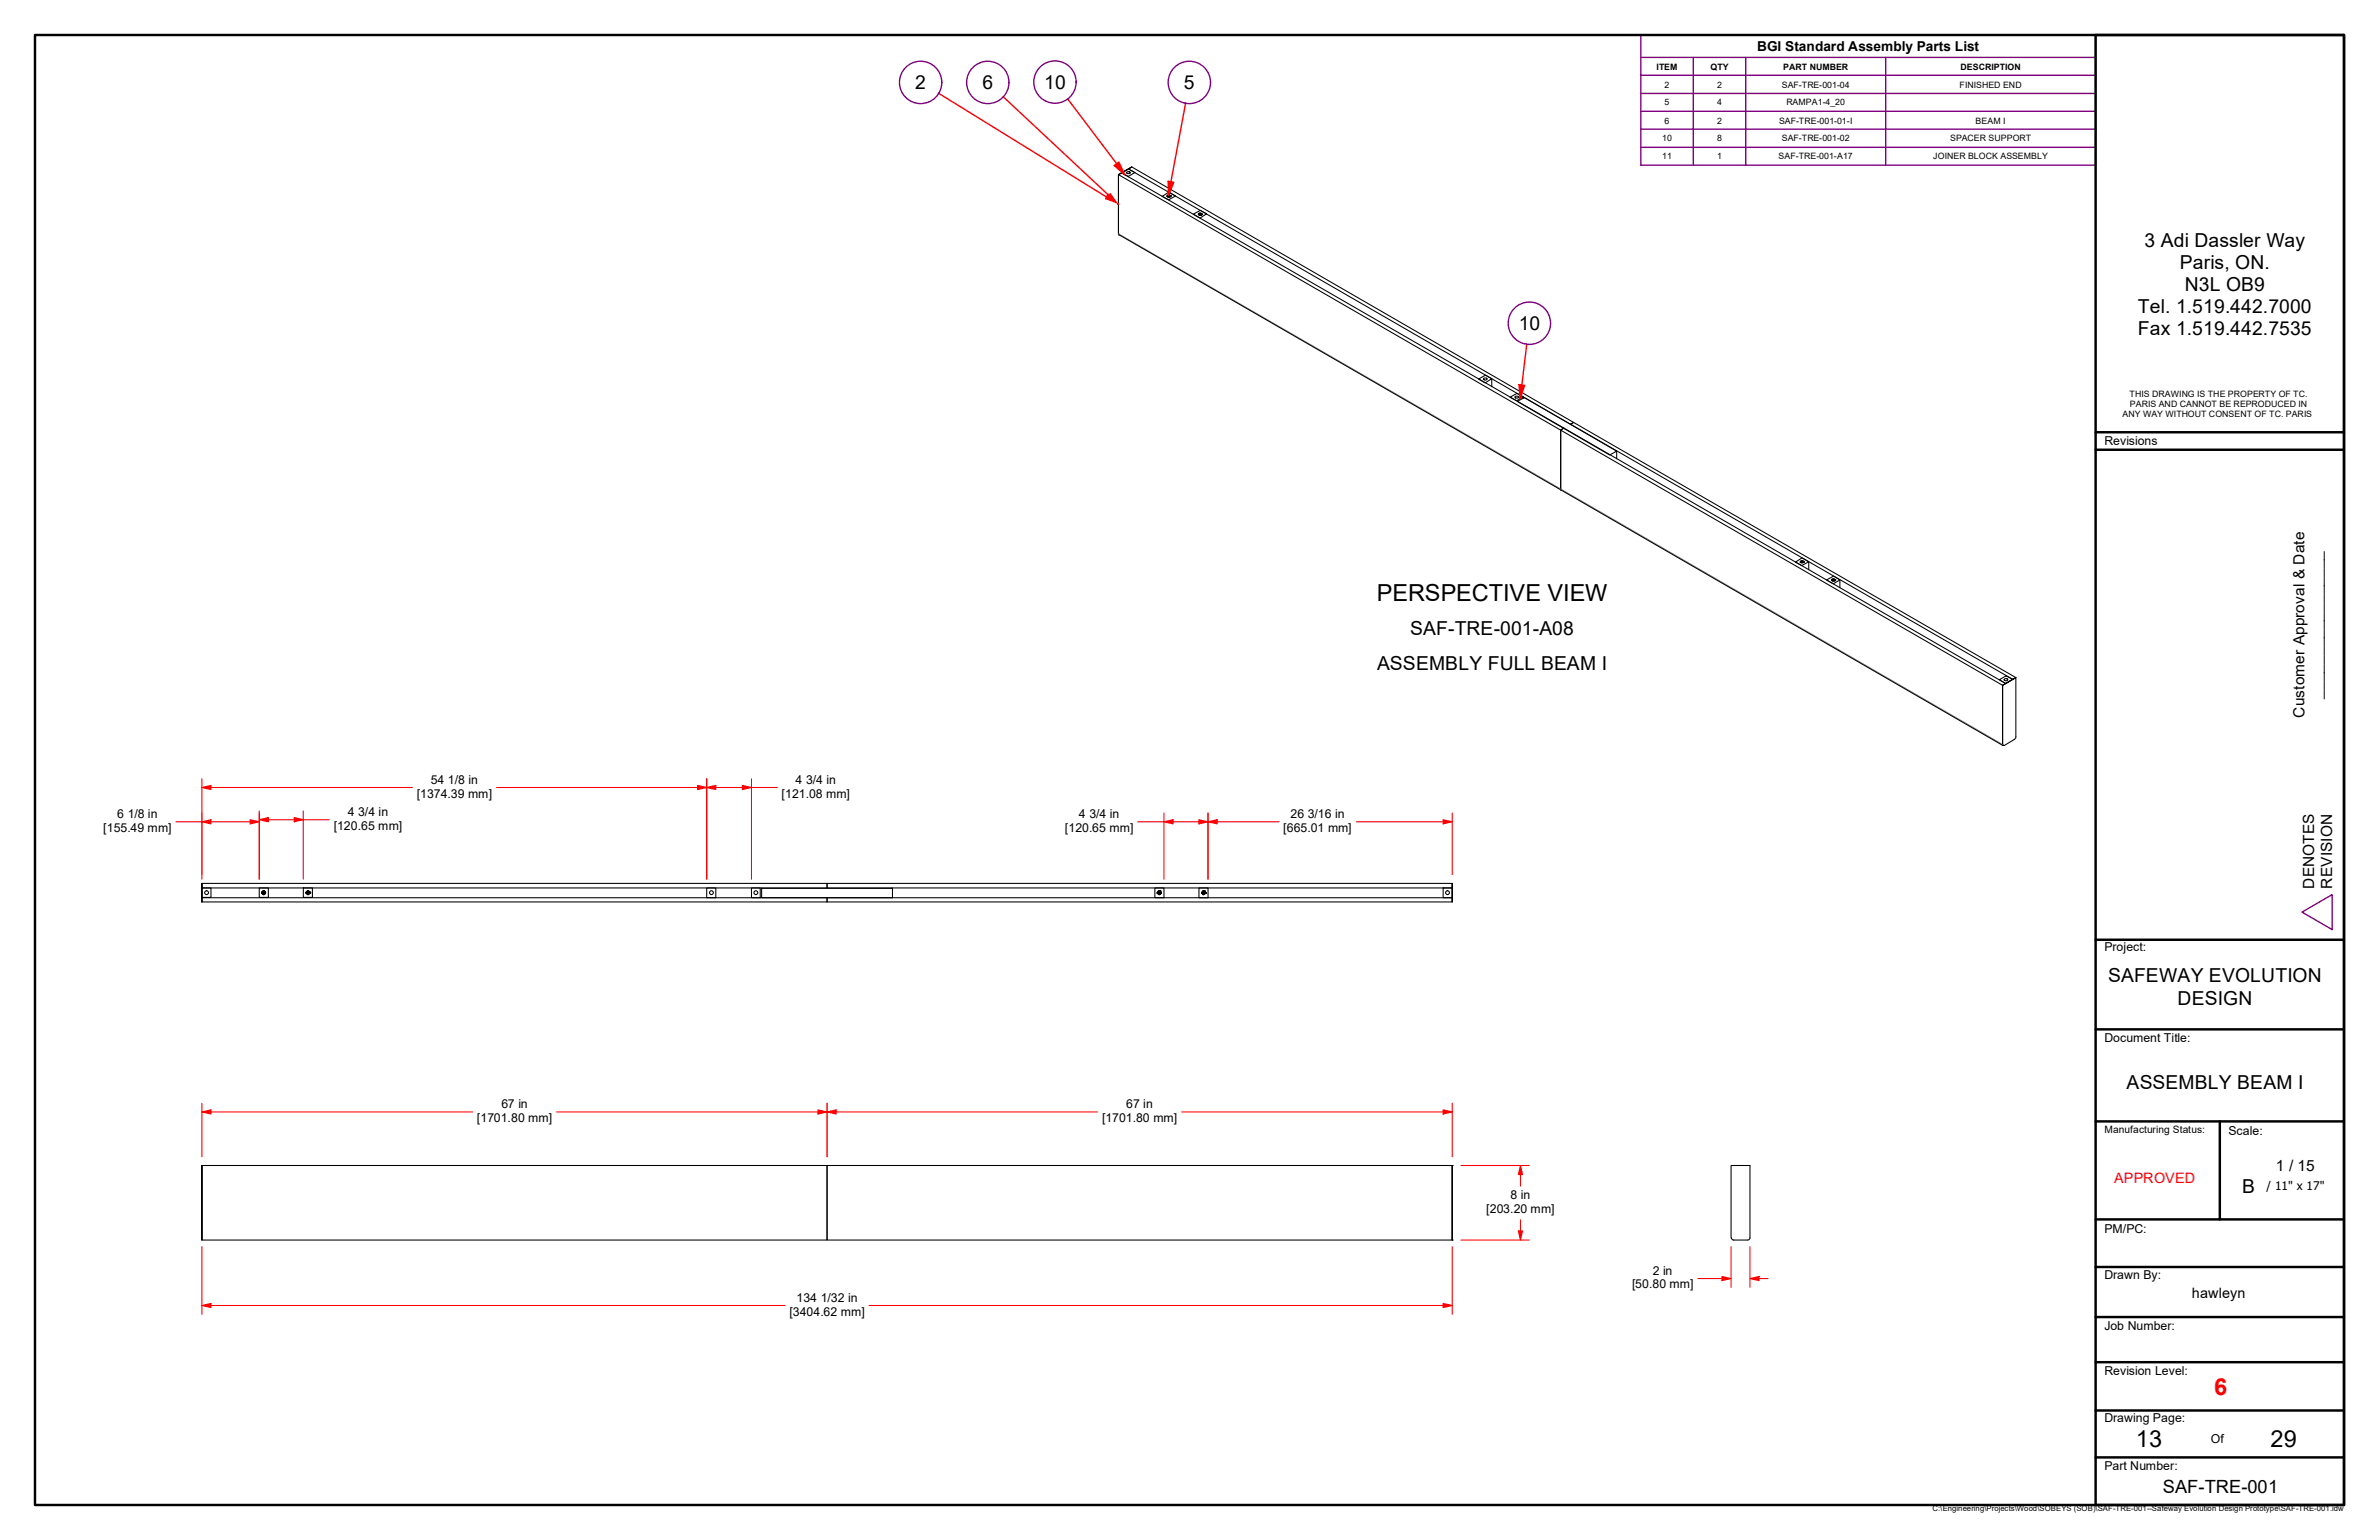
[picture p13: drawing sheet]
<svg xmlns="http://www.w3.org/2000/svg" width="432mm" height="279mm" viewBox="0 0 432 279" stroke-linecap="round" stroke-linejoin="round" font-family="sans-serif">
<defs><g id="words">
<g font-size="4.3">
<text x="249.9" y="109">PERSPECTIVE VIEW</text>
<text x="387.7" y="262.6">13</text>
<text x="412.1" y="262.6">29</text>
</g>
<text font-size="4.3" fill="#f00" x="401.9" y="253">6</text>
<g font-size="3.5">
<text x="166.1" y="16.2">2</text>
<text x="178.3" y="16.2">6</text>
<text x="189.5" y="16.2">10</text>
<text x="214.9" y="16.2">5</text>
<text x="389.3" y="44.8">3 Adi Dassler Way</text>
<text x="395.7" y="48.8">Paris, ON.</text>
<text x="396.6" y="52.8">N3L OB9</text>
<text x="275.7" y="59.9">10</text>
<text x="388" y="56.8">Tel. 1.519.442.7000</text>
<text x="388" y="60.8">Fax 1.519.442.7535</text>
<text x="256" y="115.1">SAF-TRE-001-A08</text>
<text x="249.9" y="121.5">ASSEMBLY FULL BEAM I</text>
<text x="382.7" y="178.2">SAFEWAY EVOLUTION</text>
<text x="395.2" y="182.2">DESIGN</text>
<text x="386" y="197.6">ASSEMBLY BEAM I</text>
<text x="407" y="216.4">B</text>
</g>
<text font-size="3.3" x="392.6" y="271">SAF-TRE-001</text>
<g font-size="2.8">
<text x="418.3" y="130.2" transform="rotate(-90 418.3 130.2)">Customer Approval &amp; Date</text>
<text x="421.4" y="126.7" transform="rotate(-90 421.4 126.7)">_________________</text>
<text x="420.1" y="161.2" transform="rotate(-90 420.1 161.2)">DENOTES</text>
<text x="423.3" y="161.2" transform="rotate(-90 423.3 161.2)">REVISION</text>
<text x="413.1" y="212.5">1 / 15</text>
</g>
<text font-size="2.6" fill="#f00" x="383.7" y="214.6">APPROVED</text>
<text font-size="2.6" x="397.8" y="235.5">hawleyn</text>
<text font-size="2.5" x="319" y="9.3">BGI Standard Assembly Parts List</text>
<g font-size="2.2">
<text x="382" y="80.8">Revisions</text>
<text x="78.2" y="142.2">54</text>
<text x="81.3" y="142.2">1/8 in</text>
<text x="144.4" y="142.2">4</text>
<text x="146.3" y="142.2">3/4 in</text>
<text x="21.3" y="148.5">6</text>
<text x="23.2" y="148.5">1/8 in</text>
<text x="63.1" y="148.1">4</text>
<text x="65" y="148.1">3/4 in</text>
<text x="75.6" y="144.7">[1374.39 mm]</text>
<text x="141.9" y="144.7">[121.08 mm]</text>
<text x="195.8" y="148.5">4</text>
<text x="197.7" y="148.5">3/4 in</text>
<text x="234.3" y="148.5">26</text>
<text x="237.4" y="148.5">3/16 in</text>
<text x="18.7" y="150.9">[155.49 mm]</text>
<text x="60.6" y="150.5">[120.65 mm]</text>
<text x="193.3" y="150.9">[120.65 mm]</text>
<text x="232.9" y="150.9">[665.01 mm]</text>
<text x="382" y="172.6">Project:</text>
<text x="382" y="189.1">Document Title:</text>
<text x="86.6" y="203.6">[1701.80 mm]</text>
<text x="91" y="201.1">67 in</text>
<text x="200" y="203.6">[1701.80 mm]</text>
<text x="204.4" y="201.1">67 in</text>
<text x="404.5" y="205.9">Scale:</text>
<text x="411.4" y="215.8">/ 11&quot; x 17&quot;</text>
<text x="269.7" y="220">[203.20 mm]</text>
<text x="274.2" y="217.6">8 in</text>
<text x="382" y="223.6">PM/PC:</text>
<text x="296.2" y="233.7">[50.80 mm]</text>
<text x="300" y="231.3">2 in</text>
<text x="382" y="232">Drawn By:</text>
<text x="143.3" y="238.7">[3404.62 mm]</text>
<text x="144.6" y="236.2">134</text>
<text x="149" y="236.2">1/32 in</text>
<text x="382" y="241.3">Job Number:</text>
<text x="382" y="249.5">Revision Level:</text>
<text x="382" y="258.1">Drawing Page:</text>
<text x="401.3" y="261.9">Of</text>
<text x="382" y="266.8">Part Number:</text>
</g>
<text font-size="1.8" x="382" y="205.5">Manufacturing Status:</text>
<g font-size="1.6">
<text x="300.7" y="12.6">ITEM</text>
<text x="302.1" y="15.9">2</text>
<text x="310.5" y="12.6">QTY</text>
<text x="311.7" y="15.9">2</text>
<text x="323.4" y="15.9">SAF-TRE-001-04</text>
<text x="323.7" y="12.6">PART NUMBER</text>
<text x="355.7" y="15.9">FINISHED END</text>
<text x="355.9" y="12.6">DESCRIPTION</text>
<text x="302.1" y="19.1">5</text>
<text x="302.1" y="22.4">6</text>
<text x="311.7" y="19.1">4</text>
<text x="311.7" y="22.4">2</text>
<text x="322.9" y="22.4">SAF-TRE-001-01-I</text>
<text x="324.2" y="19.1">RAMPA1-4_20</text>
<text x="358.6" y="22.4">BEAM I</text>
<text x="301.7" y="25.7">10</text>
<text x="301.7" y="28.9">11</text>
<text x="311.7" y="25.7">8</text>
<text x="311.7" y="28.9">1</text>
<text x="322.8" y="28.9">SAF-TRE-001-A17</text>
<text x="323.4" y="25.7">SAF-TRE-001-02</text>
<text x="350.9" y="28.9">JOINER BLOCK ASSEMBLY</text>
<text x="353.9" y="25.7">SPACER SUPPORT</text>
<text x="385.3" y="75.6">ANY WAY WITHOUT CONSENT OF TC. PARIS</text>
<text x="386.5" y="72">THIS DRAWING IS THE PROPERTY OF TC.</text>
<text x="386.6" y="73.8">PARIS AND CANNOT BE REPRODUCED IN</text>
</g>
<text font-size="1.4" x="350.8" y="274.1">C:\Engineering\Projects\Wood\SOBEYS (SOB)\SAF-TRE-001--Safeway Evolution Design Prototype\SAF-TRE-001.idw</text>
</g></defs>
<!-- layer: Visible (ANSI) -->
<g fill="none" stroke="#000" stroke-width=".19">
<path d="M203 31.7l2.4-1.4-2.4 1.4v10.7M203 31.7v10.7M203 31.7l.6-.3 80.2 46.3-.5 .3v10.7M204.5 31.2h.5a.16 .16 0 0 1 .2 .1 .16 .16 0 0 1-.2 .2 .33 .33 0 0 1-.5-.2zM204.8 32l-1.2-.6 1.3-.7 1.1 .6-1.2 .8M204.9 30.7l.5-.4 80.2 46.3-.5 .4zM210.9 35.6l1.3-.7 1.2 .7-1.3 .7zM211.8 35.6h.1M211.8 35.4h.1a.29 .29 0 0 1 .3-.1 .29 .29 0 0 1 .2 .3l-.2 .2a.23 .23 0 0 1-.3-.1 .23 .23 0 0 1-.1-.3zM211.9 35.4h.1a.25 .25 0 0 1 .3 0 .25 .25 0 0 1 .1 .2l-.1 .1a.26 .26 0 0 1-.3 0 .26 .26 0 0 1-.1-.3zM211.9 35.6h.1M211.9 35.6l.2 .1z"/>
<path d="M212 35.7h.3M212 35.5l.2-.1zM212 35.5v.1zM212 35.7h.2M212 35.5v.1M212.1 35.7h.2zM212.1 35.7h.1M212.2 35.4v.2M212.2 35.4l.1 .2zM212.2 35.4v.2v-.1M212.2 35.6h.1M212.3 35.7h.1"/>
<path d="M212.3 35.6v.1zM212.3 35.6h.1M212.3 35.5v.1M212.4 35.7h.1M212.4 35.5h.1M212.5 35.6l-.1 .1M212.5 35.6h.1M216.6 38.9l1.3-.7 1.1 .6-1.2 .8zM217.5 38.8l.4-.1a.19 .19 0 0 1 .2 .1 .19 .19 0 0 1-.1 .3l-.4-.1zM217.6 38.9h.1M217.6 38.9l.1 .1zM217.7 38.7h.2z"/>
<path d="M217.7 38.7v.2v-.1M217.7 39h.1M217.7 38.7v.2h.3M217.7 39h.2l.2-.2-.2 .2zM217.8 38.7l.1 .2M217.9 38.7l.2 .1zM217.9 38.7v.2v-.2M218 38.9h.1M218 38.8v.1M218.1 39h.1M218.1 38.9h.1M218.1 38.7h.1"/>
<path d="M218.1 38.9v.1a.24 .24 0 0 0-.3-.3 .24 .24 0 0 0-.2 .3h.5M203 42.4l.1 .2zM203 42.4v-10.7l80.3 46.3 .5-.3 80.2 46.3-.5 .3v10.8M203 42.4l.1 .2M203.1 42.6l80.2 46.3M269.2 68.7l.2-.1a.26 .26 0 0 1 .4-.1 .26 .26 0 0 1 .1 .3l-.4 .2zM270.8 68.7l-1.2 .8-1.2-.7 1.2-.7 1.2 .6v1.5M275 72l.1-.1h.4a.22 .22 0 0 1 .1 .2 .22 .22 0 0 1-.3 .2zM276.5 72l-1.2 .7-1.2-.6 1.2-.7 1.2 .6v.3M285.1 77l.5-.4 80.3 46.3-.6 .4zM283.3 88.7v.2M283.3 88.7v-10.7l80.2 46.3"/>
<path d="M283.3 88.9l80.2 46.4M293.4 81.9l-1.2 .6-16.8-9.7 1.3-.7 16.7 9.8v1.3M326.8 102h.1M326.8 101.9l.2-.2a.27 .27 0 0 1 .3 .1 .27 .27 0 0 1 .1 .2l-.1 .1a.32 .32 0 0 1-.4 0 .32 .32 0 0 1-.1-.2zM326.8 101.9v.1M326.8 101.8h.1a.26 .26 0 0 1 .3-.1 .26 .26 0 0 1 .1 .3 .25 .25 0 0 1-.3 .1 .25 .25 0 0 1-.2-.2zM326.8 102h.2zM326.9 101.9l.3-.1zM326.9 101.9v.1zM327 102h.2M327 101.9v.1M327 102h.2z"/>
<path d="M327 102h.1M327.1 101.9l.1 .1M327.2 101.8l.1 .2zM327.2 101.8v.2v-.1M327.2 102h.1M327.3 101.9h.1M327.3 102h.1M327.4 101.9l-.1 .1M328.3 101.9l-1.3 .7-1.1-.6 1.2-.8 1.2 .7v1.5M332.4 105.2l.5-.2 .2 .3-.5 .1zM332.5 105.3h.1M332.5 105.2v.1"/>
<path d="M332.5 105.2l.2 .1zM332.6 105.3h.3M332.6 105.2l.2-.1zM332.6 105.2v.1zM332.7 105.3h.1M332.7 105.3h.2zM332.7 105.2l-.1 .1M332.7 105.1l.1 .2M332.8 105.1l.2 .1zM332.8 105.1v.2l.1-.1M332.9 105.3h.1M332.9 105.2v.1"/>
<path d="M333 105.3h.1M333 105.2l-.1 .1zM333 105.2h.1M333.1 105.2l-.1 .1a.24 .24 0 0 0-.2-.3 .24 .24 0 0 0-.3 .3h.5M333.1 105.2h.1M333.9 105.2l-1.2 .7-1.2-.7 1.3-.7 1.1 .7v1.4M362.9 123.3l1.2-.7 1.2 .7-1.3 .7zM363.5 135.1v.2M363.5 135.3h.1M363.7 123.3l.3-.2a.24 .24 0 0 1 .4 .1 .24 .24 0 0 1 0 .3 .24 .24 0 0 1-.4 0l-.2-.1zM365.9 122.9l-2.4 1.4v10.8v-10.8l2.4-1.4v11l-.3 .3-1.8 1.1h-.3v-.2M36.6 160.3v3.3z"/>
<path d="M36.6 162.9h113.5v.7h-113.5zM36.6 160.3h113.5v.8h-113.5zM36.6 161.1h1.7v1.7h-1.7zM47.1 161.1h1.6v1.7h-1.6zM47.5 162.1h.1M47.5 162h.1M47.6 161.9h-.1M47.6 162h.1M47.6 161.9v.1M47.6 162l.1 .1M47.7 161.8h.3l.1 .2M47.7 162.1l.1 .1"/>
<path d="M47.7 162.1h.3M47.7 161.8l-.1 .1M47.7 161.8h.3M47.8 161.6v.1M47.8 162.2v.1M47.9 161.7a.18 .18 0 0 1 .1 .3 .18 .18 0 0 1-.2 .1l-.1-.2 .2-.1a.2 .2 0 0 0-.2 .2 .2 .2 0 0 0 .2 .2 .2 .2 0 0 0 .2-.3M47.9 161.6v.1M47.9 162.2v.1M47.9 161.8l.1 .1M47.9 162.2h.1M47.9 161.7h.1M47.9 161.7l.1 .1"/>
<path d="M48 161.8l.1 .1M48 162.1l-.1 .1M48.1 162l-.1 .1M48.1 161.9v.1M48.1 162h.1M48.1 162.1h.1M48.1 161.9h.1M55.1 161.1h1.6v1.7h-1.6zM55.6 162.1h.1M55.6 162h.1M55.6 161.9h.1M55.7 162h.1"/>
<path d="M55.7 161.9v.1M55.7 162l.1 .1M55.8 162.1v.1M55.8 162.1l.2 .1M55.8 161.8l-.1 .1M55.8 161.8l.2-.1 .1 .2M55.8 161.6v.1M55.8 162.2v.1M55.8 161.7v.1M55.9 161.7l.2 .2M55.9 161.6v.1M55.9 162.2v.1"/>
<path d="M55.9 161.7l.2 .3M55.9 162.2h.1M55.9 161.7l.2 .1M56 161.8l.1 .1M56.1 162.1l-.1 .1M56.1 162v.1M56.1 161.9v.1M56.1 162l-.1 .1M56.1 162a.22 .22 0 0 0-.2-.3 .22 .22 0 0 0-.2 .3 .22 .22 0 0 0 .3 .1M56.1 162h.1M56.2 162.1h.1M56.2 161.9h.1"/>
<path d="M56.2 162h.1M128.3 161.1h1.6v1.8h-1.6zM136.4 161.1h1.6v1.8h-1.6zM138.2 161.2h23.8v1.7h-23.8zM138.2 161.1v.1M150.1 162.9h113.5v.7h-113.5zM150.1 160.3h113.5v.8h-113.5zM162 161.1v.1M209.6 161.1h1.7v1.8h-1.7zM210.1 162.1h.1M210.1 161.9h.1M210.2 162h.1"/>
<path d="M210.2 161.9v.1M210.2 162l.1 .2M210.2 161.8h.2M210.2 162.1l.1 .1M210.3 161.8h.2l.1 .2M210.3 161.8a.22 .22 0 0 0 0 .3 .22 .22 0 0 0 .3-.1M210.3 162.2h.1M210.3 161.7l-.1 .2M210.3 161.7l.3 .1M210.4 161.7h.1M210.4 162.2v.1M210.4 161.7l.2 .3"/>
<path d="M210.4 161.8a.16 .16 0 0 1 .1 .2 .16 .16 0 0 1-.2 0 .16 .16 0 0 1 .1-.2l.1 .1a.18 .18 0 0 0-.2 0 .18 .18 0 0 0 0 .3 .18 .18 0 0 0 .3-.1v-.1M210.5 161.8l.1 .1M210.5 161.7h.1M210.5 162.2h.1M210.5 161.8h.1M210.5 162.2v.1M210.6 162.1l-.3 .1M210.6 161.8v.1M210.6 162.1l-.1 .1M210.6 162v.1M210.6 161.9v.1M210.6 162h.1"/>
<path d="M210.7 162.1h.1M210.7 161.9h.1M217.6 161.1h1.7v1.8h-1.7zM218.1 162.1h.1M218.1 161.9h.1M218.2 162h.1M218.2 161.9v.1M218.3 162v.1M218.3 161.9v.1M218.3 161.8h.1M218.3 162.1l.1 .1M218.3 161.8v.1"/>
<path d="M218.3 161.8h.3M218.4 161.7h.1M218.4 162.2v.1M218.4 161.8a.15 .15 0 0 1 .2 .1 .15 .15 0 0 1-.1 .2 .15 .15 0 0 1-.2-.2l.1-.1 .2 .1a.16 .16 0 0 0-.3 0 .16 .16 0 0 0 .1 .3 .16 .16 0 0 0 .2-.2M218.5 161.7l.2 .3M218.5 161.7h.1M218.5 162.2v.1M218.5 161.8h.1M218.6 161.8v.1M218.6 162.1l-.2 .1M218.6 161.8v.3M218.6 162.1l-.1 .1"/>
<path d="M218.7 162h.1M218.7 161.9v.1M218.8 162.1h.1M218.8 161.9h.1M261.9 161.1h1.7v1.8h-1.7zM263.6 160.3v3.3zM36.6 211.5v13.5zM36.6 211.5h113.5v13.5h-113.5zM150.1 211.5h113.5v13.5h-113.5zM263.6 211.5h.1M263.6 224.6v.4v-.4M263.6 225h.1"/>
<path d="M263.6 224.6v-13.1v13.1M314.2 224.6v-13.1h3.4v13.1M314.3 224.6v.2l.4 .2M314.6 225h2.6M317.6 224.6l-.2 .3-.2 .1"/>
<circle cx="37.5" cy="162" r=".35"/>
<circle cx="47.8" cy="162" r=".29"/>
<circle cx="47.8" cy="162" r=".22"/>
<circle cx="47.8" cy="162" r=".35"/>
<circle cx="55.9" cy="162" r=".29"/>
<circle cx="55.9" cy="162" r=".35"/>
<circle cx="55.9" cy="162" r=".17"/>
<circle cx="129.1" cy="162" r=".35"/>
<circle cx="137.2" cy="162" r=".35"/>
<circle cx="210.4" cy="162" r=".29"/>
<circle cx="210.4" cy="162" r=".35"/>
<circle cx="218.5" cy="162" r=".29"/>
<circle cx="218.5" cy="162" r=".22"/>
<circle cx="218.5" cy="162" r=".35"/>
<circle cx="262.7" cy="162" r=".35"/>
</g>
<!-- layer: Visible Narrow (ANSI) -->
<path d="M203 42.4h.1M203 42.4l160.5 92.7M363.5 135.1h.1" fill="none" stroke="#808080" stroke-width=".18"/>
<!-- layer: Symbol (ANSI) -->
<path d="M297.8 10.4v-4h82.6v4M297.8 10.4h82.6v3.3M297.8 10.4v19.6h82.6v-16.3M297.8 13.7h82.6M297.8 17h82.6M307.3 10.4v19.6M316.9 10.4v19.6M342.3 10.4v19.6M297.8 20.2h82.6M297.8 23.4h82.6M297.8 26.7h82.6" fill="none" stroke="#800080" stroke-width=".25"/>
<!-- layer: Border (ANSI) -->
<g fill="none" stroke="#000" stroke-width=".44">
<path d="M6.3 6.4h419.1v266.6h-419.1zM380.4 6.4h45v266.6h-45zM380.4 78.4h45M380.4 81.6h45M380.4 170.5h45M380.4 186.8h45M380.4 203.5h45M402.9 203.5v17.7M380.4 221.2h45M380.4 229.9h45M380.4 239h45M380.4 247.1h45"/>
<path d="M380.4 255.9h45M380.4 264.4h45"/>
</g>
<!-- layer: Title (ANSI) -->
<path d="M417.8 165.5l5.5-3.2v6.4z" fill="none" stroke="#800080" stroke-width=".25"/>
<!-- layer: Dimension (ANSI) -->
<path d="M261.9 236.9h1.7" fill="none" stroke="#f00" stroke-width=".19"/>
<path d="M261.9 236.5l1.7 .4-1.7 .3z" fill-rule="evenodd" fill="#f00"/>
<path d="M36.6 236.9h1.7M261.9 236.5l1.7 .4-1.7 .3z" fill="none" stroke="#f00" stroke-width=".19"/>
<path d="M36.6 236.9l1.7-.4v.7z" fill-rule="evenodd" fill="#f00"/>
<path d="M276 211.5v1.6M36.6 236.9l1.7-.4v.7zM36.6 226.2v12.2M38.3 236.9h104.2M157.7 236.9h104.2M263.6 226.2v12.2" fill="none" stroke="#f00" stroke-width=".19"/>
<path d="M276 211.5l.4 1.6h-.8z" fill-rule="evenodd" fill="#f00"/>
<path d="M276 211.5l.4 1.6h-.8zM276 223.3v1.7" fill="none" stroke="#f00" stroke-width=".19"/>
<path d="M275.6 223.3h.8l-.4 1.7z" fill-rule="evenodd" fill="#f00"/>
<path d="M265.2 211.5h12.4M276 213.1v2.1M265.2 225h12.4M275.6 223.3h.8l-.4 1.7zM276 221.3v2M312.5 232h1.7" fill="none" stroke="#f00" stroke-width=".19"/>
<path d="M312.5 231.6l1.7 .4-1.7 .3z" fill-rule="evenodd" fill="#f00"/>
<path d="M312.5 231.6l1.7 .4-1.7 .3zM317.6 232h1.7" fill="none" stroke="#f00" stroke-width=".19"/>
<path d="M317.6 232l1.7-.4v.7z" fill-rule="evenodd" fill="#f00"/>
<path d="M261.9 201.7h1.7M308.2 232h4.3M314.2 226.2v7.4M317.6 232l1.7-.4v.7zM317.6 226.2v7.4M319.3 232h1.6" fill="none" stroke="#f00" stroke-width=".19"/>
<path d="M261.9 201.4l1.7 .3-1.7 .4z" fill-rule="evenodd" fill="#f00"/>
<path d="M150.1 201.7h1.7M261.9 201.4l1.7 .3-1.7 .4z" fill="none" stroke="#f00" stroke-width=".19"/>
<path d="M150.1 201.7l1.7-.3v.7z" fill-rule="evenodd" fill="#f00"/>
<path d="M148.5 201.7h1.6M150.1 201.7l1.7-.3v.7zM150.1 200.2v9.7M151.8 201.7h47.4M214.5 201.7h47.4M263.6 200.2v9.7" fill="none" stroke="#f00" stroke-width=".19"/>
<path d="M148.5 201.4l1.6 .3-1.6 .4z" fill-rule="evenodd" fill="#f00"/>
<path d="M36.6 201.7h1.7M148.5 201.4l1.6 .3-1.6 .4z" fill="none" stroke="#f00" stroke-width=".19"/>
<path d="M36.6 201.7l1.7-.3v.7z" fill-rule="evenodd" fill="#f00"/>
<path d="M36.6 149.1h1.7M36.6 201.7l1.7-.3v.7zM36.6 200.2v9.7M38.3 201.7h47.5M101 201.7h47.5M150.1 200.2v9.7" fill="none" stroke="#f00" stroke-width=".19"/>
<path d="M36.6 149.1l1.7-.4v.8z" fill-rule="evenodd" fill="#f00"/>
<path d="M36.6 149.1l1.7-.4v.8zM45.4 149.1h1.7" fill="none" stroke="#f00" stroke-width=".19"/>
<path d="M45.4 148.7l1.7 .4-1.7 .4z" fill-rule="evenodd" fill="#f00"/>
<path d="M31.9 149.1h4.7M36.6 147.5v11.2M38.3 149.1h7.1M45.4 148.7l1.7 .4-1.7 .4zM47.1 147.5v12" fill="none" stroke="#f00" stroke-width=".19"/>
<!-- layer: Symbol (ANSI) -->
<path d="M201.1 35.3l1.9 1.7-2.4-.9z" fill-rule="evenodd" fill="#f00"/>
<path d="M170.3 16.9l30.6 18.9M201.2 35.4l-.1-.1-.4 .8M202.9 37h.1" fill="none" stroke="#f00" stroke-width=".25"/>
<circle cx="167.1" cy="15" r="3.8" fill="none" stroke="#800080" stroke-width=".25"/>
<path d="M201.5 35l1.5 2.1-2.1-1.4z" fill-rule="evenodd" fill="#f00"/>
<path d="M182.1 17.5l19.1 17.9M201.3 35.2l-.4 .5 .1 .1M202.7 29.7l1.5 2M202.9 37l.1 .1" fill="none" stroke="#f00" stroke-width=".25"/>
<circle cx="179.3" cy="15" r="3.8" fill="none" stroke="#800080" stroke-width=".25"/>
<path d="M202.2 30l.9-.6 1.1 2.3z" fill-rule="evenodd" fill="#f00"/>
<path d="M193.8 18l8.9 11.7M202.2 30l.9-.6 1.1 2.3zM212.5 33l-.4 2.4" fill="none" stroke="#f00" stroke-width=".25"/>
<circle cx="191.5" cy="14.9" r="3.8" fill="none" stroke="#800080" stroke-width=".25"/>
<path d="M212 32.9l1 .2-.9 2.3z" fill-rule="evenodd" fill="#f00"/>
<path d="M215.2 18.7l-2.7 14.3M212 32.9l1 .2-.9 2.3zM276.2 69.8l-.3 2.5" fill="none" stroke="#f00" stroke-width=".25"/>
<circle cx="215.9" cy="15" r="3.8" fill="none" stroke="#800080" stroke-width=".25"/>
<path d="M275.7 69.8l1 .1-.8 2.4z" fill-rule="evenodd" fill="#f00"/>
<path d="M275.7 69.8l1 .1-.8 2.4zM277.1 62.4l-.9 7.4" fill="none" stroke="#f00" stroke-width=".25"/>
<circle cx="277.6" cy="58.6" r="3.8" fill="none" stroke="#800080" stroke-width=".25"/>
<!-- layer: Dimension (ANSI) -->
<path d="M53.4 148.7h1.7" fill="none" stroke="#f00" stroke-width=".19"/>
<path d="M53.4 148.3l1.7 .4-1.7 .4z" fill-rule="evenodd" fill="#f00"/>
<path d="M47.1 148.7h1.6M53.4 148.3l1.7 .4-1.7 .4z" fill="none" stroke="#f00" stroke-width=".19"/>
<path d="M47.1 148.7l1.6-.4v.8z" fill-rule="evenodd" fill="#f00"/>
<path d="M36.6 142.9h1.7M47.1 148.7l1.6-.4v.8zM47.1 147.1v12.4M48.7 148.7h4.7M55.1 148.7h4.7M55.1 147.1v12.4" fill="none" stroke="#f00" stroke-width=".19"/>
<path d="M36.6 142.9l1.7-.4v.8z" fill-rule="evenodd" fill="#f00"/>
<path d="M36.6 142.9l1.7-.4v.8zM126.6 142.9h1.7" fill="none" stroke="#f00" stroke-width=".19"/>
<path d="M126.6 142.5l1.7 .4-1.7 .4z" fill-rule="evenodd" fill="#f00"/>
<path d="M36.6 141.3v18.2M38.3 142.9h36.6M90.1 142.9h36.5M126.6 142.5l1.7 .4-1.7 .4zM128.3 141.3v18.2M134.7 142.9h1.7" fill="none" stroke="#f00" stroke-width=".19"/>
<path d="M134.7 142.5l1.7 .4-1.7 .4z" fill-rule="evenodd" fill="#f00"/>
<path d="M128.3 142.9h1.6M134.7 142.5l1.7 .4-1.7 .4z" fill="none" stroke="#f00" stroke-width=".19"/>
<path d="M128.3 142.9l1.6-.4v.8z" fill-rule="evenodd" fill="#f00"/>
<path d="M128.3 142.9l1.6-.4v.8zM128.3 141.3v18.2M129.9 142.9h4.8M136.4 142.9h4.7M136.4 141.3v18.2M261.9 149.1h1.7" fill="none" stroke="#f00" stroke-width=".19"/>
<path d="M261.9 148.7l1.7 .4-1.7 .4z" fill-rule="evenodd" fill="#f00"/>
<path d="M219.3 149.1h1.6M261.9 148.7l1.7 .4-1.7 .4z" fill="none" stroke="#f00" stroke-width=".19"/>
<path d="M219.3 149.1l1.6-.4v.8z" fill-rule="evenodd" fill="#f00"/>
<path d="M211.3 149.1h1.6M219.3 149.1l1.6-.4v.8zM219.3 147.5v12M220.9 149.1h11.3M246.2 149.1h15.7M263.6 147.5v11.2" fill="none" stroke="#f00" stroke-width=".19"/>
<path d="M211.3 149.1l1.6-.4v.8z" fill-rule="evenodd" fill="#f00"/>
<path d="M211.3 149.1l1.6-.4v.8zM217.6 149.1h1.7" fill="none" stroke="#f00" stroke-width=".19"/>
<path d="M217.6 148.7l1.7 .4-1.7 .4z" fill-rule="evenodd" fill="#f00"/>
<path d="M206.5 149.1h4.8M211.3 147.5v12M212.9 149.1h4.7M217.6 148.7l1.7 .4-1.7 .4zM219.3 147.5v12" fill="none" stroke="#f00" stroke-width=".19"/>
<use href="#words"/>
</svg>
